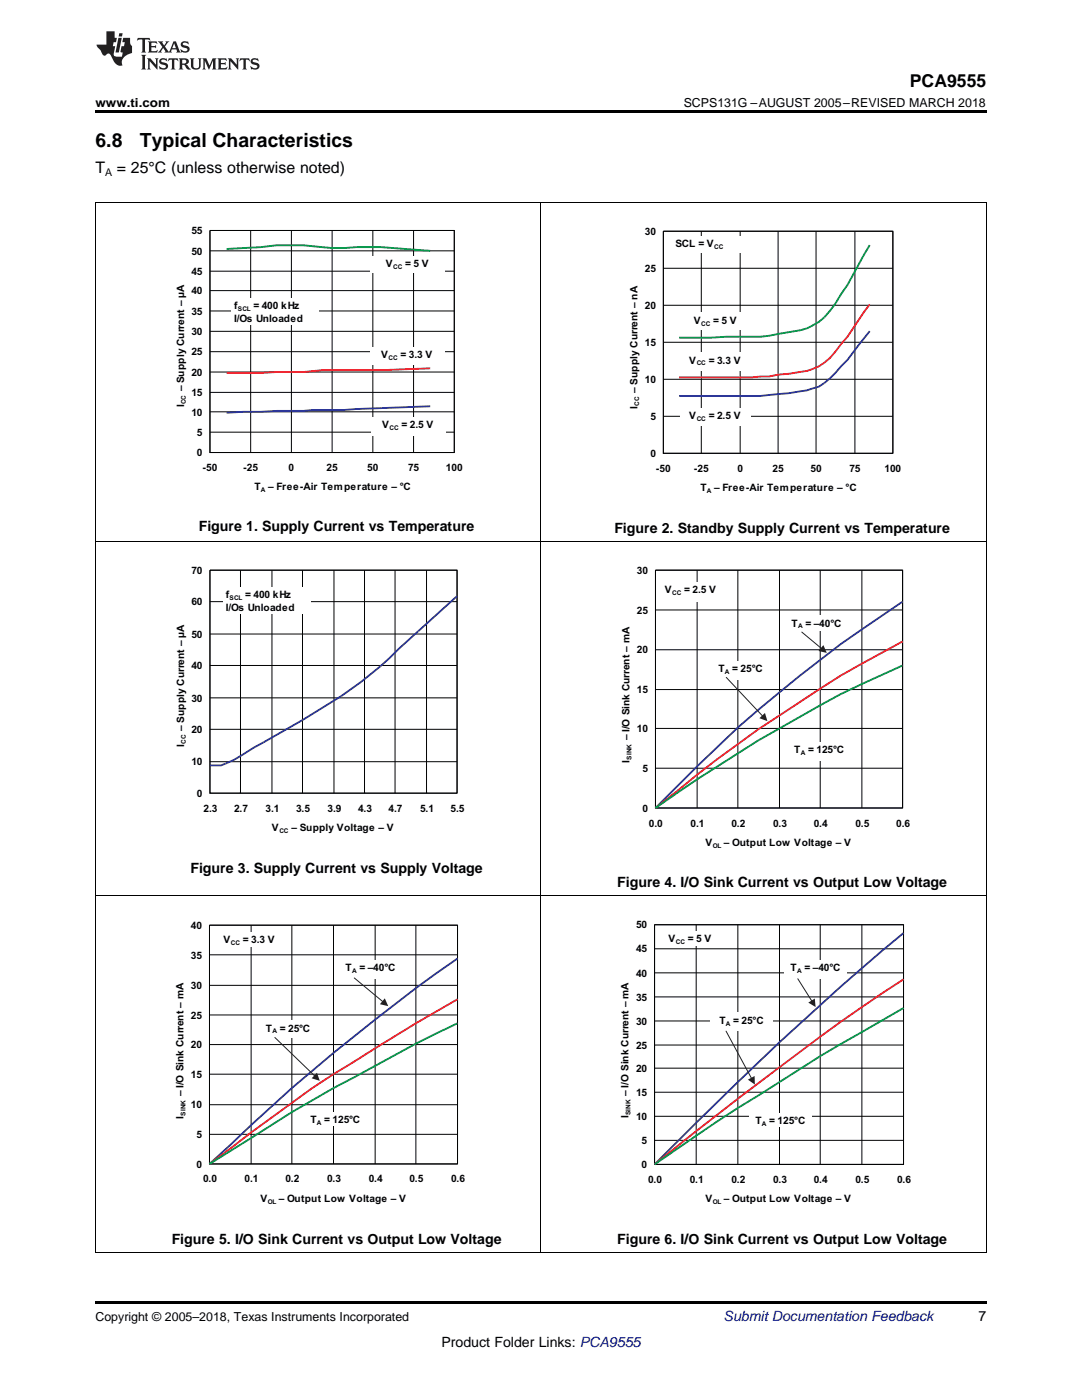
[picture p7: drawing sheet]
<svg xmlns="http://www.w3.org/2000/svg" width="216mm" height="279mm" viewBox="0 0 216 279" stroke-linecap="round" stroke-linejoin="round" font-family="sans-serif">
<defs><g id="words">
<g font-size="3.9">
<text x="19" y="29.3">6.8</text>
<text x="27.9" y="29.3">Typical Characteristics</text>
</g>
<text font-size="3.5" x="181.5" y="17.3">PCA9555</text>
<g font-size="3.2">
<text x="19" y="34.4">T</text>
<text x="23.3" y="34.4">= 25°C (unless otherwise noted)</text>
</g>
<g font-size="2.8">
<text x="39.7" y="105.9">Figure 1. Supply Current vs Temperature</text>
<text x="122.6" y="106.4">Figure 2. Standby Supply Current vs Temperature</text>
<text x="38" y="174.1">Figure 3. Supply Current vs Supply Voltage</text>
<text x="123.2" y="177.1">Figure 4. I/O Sink Current vs Output Low Voltage</text>
<text x="34.3" y="248.3">Figure 5. I/O Sink Current vs Output Low Voltage</text>
<text x="123.2" y="248.3">Figure 6. I/O Sink Current vs Output Low Voltage</text>
<text x="195.3" y="263.6">7</text>
<text x="88.1" y="268.9">Product Folder Links: PCA9555</text>
</g>
<text font-size="2.8" fill="#0000c8" x="144.4" y="263.6">Submit Documentation Feedback</text>
<g font-size="2.5">
<text x="19" y="21.4">www.ti.com</text>
<text x="136.4" y="21.4">SCPS131G –AUGUST 2005–REVISED MARCH 2018</text>
<text x="19" y="263.6">Copyright © 2005–2018, Texas Instruments Incorporated</text>
</g>
<text font-size="2.1" x="21" y="35.1">A</text>
<g font-size="2" fill="#010202">
<text x="38.2" y="46.7">55</text>
<text x="128.7" y="46.9">30</text>
<text x="38.2" y="50.8">50</text>
<text x="77" y="53.4">V</text>
<text x="80.9" y="53.4">= 5 V</text>
<text x="134.8" y="49.3">SCL = V</text>
<text x="38.2" y="58.7">40</text>
<text x="38.2" y="54.9">45</text>
<text x="128.7" y="54.3">25</text>
<text x="38.2" y="62.8">35</text>
<text x="46.7" y="61.7">f</text>
<text x="46.7" y="64.3">I/Os Unloaded</text>
<text x="50.6" y="61.7">= 400 kHz</text>
<text x="128.7" y="61.7">20</text>
<text x="138.5" y="64.6">V</text>
<text x="142.3" y="64.6">= 5 V</text>
<text x="38.2" y="70.9">25</text>
<text x="38.2" y="66.9">30</text>
<text x="76.1" y="71.5">V</text>
<text x="79.9" y="71.5">= 3.3 V</text>
<text x="128.7" y="69">15</text>
<text x="38.2" y="75">20</text>
<text x="128.7" y="76.4">10</text>
<text x="137.5" y="72.6">V</text>
<text x="141.4" y="72.6">= 3.3 V</text>
<text x="36.7" y="81.3" transform="rotate(-90 36.7 81.3)">I</text>
<text x="36.7" y="78.1" transform="rotate(-90 36.7 78.1)">– Supply Current – µA</text>
<text x="38.2" y="82.9">10</text>
<text x="38.2" y="79">15</text>
<text x="127.2" y="81.6" transform="rotate(-90 127.2 81.6)">I</text>
<text x="127.2" y="78.5" transform="rotate(-90 127.2 78.5)">– Supply Current – nA</text>
<text x="129.8" y="83.8">5</text>
<text x="137.5" y="83.6">V</text>
<text x="141.4" y="83.6">= 2.5 V</text>
<text x="39.3" y="87">5</text>
<text x="76.2" y="85.5">V</text>
<text x="80.1" y="85.5">= 2.5 V</text>
<text x="39.3" y="91">0</text>
<text x="40.4" y="94">-50</text>
<text x="48.5" y="94">-25</text>
<text x="57.6" y="94">0</text>
<text x="65.2" y="94">25</text>
<text x="73.3" y="94">50</text>
<text x="81.4" y="94">75</text>
<text x="89" y="94">100</text>
<text x="129.8" y="91.2">0</text>
<text x="130.9" y="94.2">-50</text>
<text x="138.5" y="94.2">-25</text>
<text x="147.1" y="94.2">0</text>
<text x="154.2" y="94.2">25</text>
<text x="161.7" y="94.2">50</text>
<text x="169.5" y="94.2">75</text>
<text x="176.5" y="94.2">100</text>
<text x="50.8" y="97.9">T</text>
<text x="53.5" y="97.9">– Free-Air Temperature – °C</text>
<text x="139.8" y="98">T</text>
<text x="142.5" y="98">– Free-Air Temperature – °C</text>
<text x="38.2" y="114.5">70</text>
<text x="45" y="119.3">f</text>
<text x="48.9" y="119.3">= 400 kHz</text>
<text x="127.1" y="114.5">30</text>
<text x="132.6" y="118.4">V</text>
<text x="136.5" y="118.4">= 2.5 V</text>
<text x="38.2" y="120.8">60</text>
<text x="45" y="121.9">I/Os Unloaded</text>
<text x="127.1" y="122.5">25</text>
<text x="157.9" y="125.1">T</text>
<text x="160.7" y="125.1">= –40°C</text>
<text x="38.2" y="127.3">50</text>
<text x="127.1" y="130.4">20</text>
<text x="38.2" y="133.5">40</text>
<text x="143.4" y="134.1">T</text>
<text x="146.1" y="134.1">= 25°C</text>
<text x="38.2" y="140">30</text>
<text x="127.1" y="138.4">15</text>
<text x="36.7" y="149.1" transform="rotate(-90 36.7 149.1)">I</text>
<text x="36.7" y="145.9" transform="rotate(-90 36.7 145.9)">– Supply Current – µA</text>
<text x="38.2" y="146.3">20</text>
<text x="125.6" y="147.8" transform="rotate(-90 125.6 147.8)">– I/O Sink Current – mA</text>
<text x="127.1" y="146.1">10</text>
<text x="38.2" y="152.8">10</text>
<text x="125.6" y="152.2" transform="rotate(-90 125.6 152.2)">I</text>
<text x="128.2" y="154.1">5</text>
<text x="158.5" y="150.4">T</text>
<text x="161.3" y="150.4">= 125°C</text>
<text x="39.3" y="159">0</text>
<text x="40.6" y="162">2.3</text>
<text x="46.7" y="162">2.7</text>
<text x="53" y="162">3.1</text>
<text x="59.1" y="162">3.5</text>
<text x="65.3" y="162">3.9</text>
<text x="71.4" y="162">4.3</text>
<text x="77.5" y="162">4.7</text>
<text x="83.8" y="162">5.1</text>
<text x="89.9" y="162">5.5</text>
<text x="128.2" y="162">0</text>
<text x="54.3" y="165.9">V</text>
<text x="58.1" y="165.9">– Supply Voltage – V</text>
<text x="129.5" y="164.9">0.0</text>
<text x="137.8" y="164.9">0.1</text>
<text x="145.9" y="164.9">0.2</text>
<text x="154.2" y="164.9">0.3</text>
<text x="162.4" y="164.9">0.4</text>
<text x="170.7" y="164.9">0.5</text>
<text x="178.8" y="164.9">0.6</text>
<text x="140.8" y="168.8">V</text>
<text x="144.5" y="168.8">– Output Low Voltage – V</text>
<text x="38.1" y="185.4">40</text>
<text x="126.9" y="185.3">50</text>
<text x="38.1" y="191.3">35</text>
<text x="44.6" y="188.2">V</text>
<text x="48.4" y="188.2">= 3.3 V</text>
<text x="126.9" y="190.1">45</text>
<text x="133.4" y="188.1">V</text>
<text x="137.3" y="188.1">= 5 V</text>
<text x="38.1" y="197.4">30</text>
<text x="68.9" y="193.9">T</text>
<text x="71.7" y="193.9">= –40°C</text>
<text x="126.9" y="194.9">40</text>
<text x="157.8" y="193.8">T</text>
<text x="160.5" y="193.8">= –40°C</text>
<text x="38.1" y="203.3">25</text>
<text x="126.9" y="199.7">35</text>
<text x="38.1" y="209.2">20</text>
<text x="53.1" y="205.9">T</text>
<text x="55.8" y="205.9">= 25°C</text>
<text x="126.9" y="209.3">25</text>
<text x="126.9" y="204.5">30</text>
<text x="143.5" y="204.3">T</text>
<text x="146.3" y="204.3">= 25°C</text>
<text x="38.1" y="215.1">15</text>
<text x="126.9" y="213.9">20</text>
<text x="36.6" y="218.8" transform="rotate(-90 36.6 218.8)">– I/O Sink Current – mA</text>
<text x="38.1" y="221.2">10</text>
<text x="125.4" y="218.7" transform="rotate(-90 125.4 218.7)">– I/O Sink Current – mA</text>
<text x="126.9" y="218.7">15</text>
<text x="36.6" y="223.2" transform="rotate(-90 36.6 223.2)">I</text>
<text x="39.2" y="227.1">5</text>
<text x="61.9" y="224.2">T</text>
<text x="64.7" y="224.2">= 125°C</text>
<text x="125.4" y="223.1" transform="rotate(-90 125.4 223.1)">I</text>
<text x="126.9" y="223.5">10</text>
<text x="150.7" y="224.3">T</text>
<text x="153.5" y="224.3">= 125°C</text>
<text x="39.2" y="233">0</text>
<text x="128" y="233.1">0</text>
<text x="128" y="228.3">5</text>
<text x="40.5" y="236">0.0</text>
<text x="48.8" y="236">0.1</text>
<text x="52" y="239.9">V</text>
<text x="55.7" y="239.9">– Output Low Voltage – V</text>
<text x="56.9" y="236">0.2</text>
<text x="65.3" y="236">0.3</text>
<text x="73.6" y="236">0.4</text>
<text x="81.7" y="236">0.5</text>
<text x="90" y="236">0.6</text>
<text x="129.3" y="236.1">0.0</text>
<text x="137.6" y="236.1">0.1</text>
<text x="140.8" y="240">V</text>
<text x="144.5" y="240">– Output Low Voltage – V</text>
<text x="145.9" y="236.1">0.2</text>
<text x="154.2" y="236.1">0.3</text>
<text x="162.4" y="236.1">0.4</text>
<text x="170.7" y="236.1">0.5</text>
<text x="179" y="236.1">0.6</text>
</g>
<g font-size="1.3" fill="#010202">
<text x="78.5" y="53.8">CC</text>
<text x="142.5" y="49.7">CC</text>
<text x="47.4" y="62.1">SCL</text>
<text x="139.9" y="65">CC</text>
<text x="77.5" y="71.8">CC</text>
<text x="139" y="72.9">CC</text>
<text x="37.1" y="80.7" transform="rotate(-90 37.1 80.7)">CC</text>
<text x="127.6" y="81" transform="rotate(-90 127.6 81)">CC</text>
<text x="77.7" y="85.9">CC</text>
<text x="139" y="84">CC</text>
<text x="52.1" y="98.3">A</text>
<text x="141" y="98.4">A</text>
<text x="45.8" y="119.7">SCL</text>
<text x="134.1" y="118.8">CC</text>
<text x="159.2" y="125.4">A</text>
<text x="144.6" y="134.5">A</text>
<text x="37.1" y="148.5" transform="rotate(-90 37.1 148.5)">CC</text>
<text x="126" y="151.7" transform="rotate(-90 126 151.7)">SINK</text>
<text x="159.8" y="150.7">A</text>
<text x="55.7" y="166.2">CC</text>
<text x="142.2" y="169.2">OL</text>
<text x="46" y="188.5">CC</text>
<text x="134.9" y="188.4">CC</text>
<text x="70.2" y="194.2">A</text>
<text x="159" y="194.2">A</text>
<text x="54.4" y="206.3">A</text>
<text x="144.8" y="204.7">A</text>
<text x="37" y="222.7" transform="rotate(-90 37 222.7)">SINK</text>
<text x="63.2" y="224.5">A</text>
<text x="125.8" y="222.6" transform="rotate(-90 125.8 222.6)">SINK</text>
<text x="152" y="224.6">A</text>
<text x="53.4" y="240.2">OL</text>
<text x="142.2" y="240.3">OL</text>
</g>
</g></defs>
<path d="M19 250h.2zM196.7 250h.1zM19 259.7h177.8v.5h-177.8z" fill="#000"/>
<path d="M19.1 178.8v71.2M107.9 178.8v71.2M196.8 178.8v71.2M19 250h177.8" fill="none" stroke="#000" stroke-width=".2"/>
<g fill="#fff">
<path d="M32 181h63v62.6h-63z" fill-rule="evenodd"/>
<path d="M41.8 184.6h49.5v47.7h-49.5z" fill-rule="evenodd"/>
</g>
<g fill="none" stroke="#010202" stroke-width=".2">
<path d="M41.8 184.6h49.5v47.7h-49.5zM41.8 196.6h49.5M41.8 190.6h49.5M50.1 184.6v47.7M58.2 184.6v47.7M66.5 184.6v47.7M74.9 184.6v47.7M83 184.6v47.7M41.8 214.4h49.5M41.8 208.5h49.5M41.8 202.6h49.5M41.8 226.4h49.5"/>
<path d="M41.8 220.5h49.5"/>
</g>
<path d="M91.3 191.3a389.1 389.1 0 0 0-45.3 37.1l-4.2 3.9" fill="none" stroke="#2b3695" stroke-width=".37"/>
<path d="M91.3 199.4l-8.3 4.8-16.5 10.2a356.9 356.9 0 0 0-20.5 14.8l-4.2 3.1" fill="none" stroke="#ee1e28" stroke-width=".37"/>
<path d="M91.3 204.2a259.1 259.1 0 0 0-20.5 10.7 210.2 210.2 0 0 0-20.7 12.2l-8.3 5.2" fill="none" stroke="#05974a" stroke-width=".37"/>
<g fill="#fff">
<path d="M67.7 191.7h12.5v3.7h-12.5z" fill-rule="evenodd"/>
<path d="M44 185.9h12.8v3h-12.8z" fill-rule="evenodd"/>
<path d="M51.2 203.7h12.6v3.5h-12.6z" fill-rule="evenodd"/>
<path d="M60.8 221.9h12.2v2.8h-12.2z" fill-rule="evenodd"/>
</g>
<path d="M70.7 195.2l5.7 4.7" fill="none" stroke="#231f20" stroke-width=".2"/>
<path d="M76.8 199.2l.7 1.6-1.7-.4z" fill="#231f20"/>
<path d="M54.8 207.1l8 7.6" fill="none" stroke="#231f20" stroke-width=".2"/>
<path d="M63.2 214.1l.6 1.6-1.6-.5z" fill="#231f20"/>
<g fill="#fff">
<path d="M120.8 180.9h63.2v62.7h-63.2z" fill-rule="evenodd"/>
<path d="M130.6 184.5h49.7v47.9h-49.7z" fill-rule="evenodd"/>
</g>
<g fill="none" stroke="#010202" stroke-width=".2">
<path d="M130.6 184.5h49.7v47.9h-49.7zM130.6 199h49.7M130.6 194.2h49.7M130.6 189.4h49.7M138.9 184.5v47.9M147.2 184.5v47.9M155.5 184.5v47.9M163.7 184.5v47.9M172 184.5v47.9M130.6 218h49.7M130.6 213.2h49.7M130.6 208.6h49.7"/>
<path d="M130.6 203.8h49.7M130.6 227.6h49.7M130.6 222.8h49.7"/>
</g>
<path d="M180.3 186.2a673.2 673.2 0 0 0-49.7 46.2" fill="none" stroke="#2b3695" stroke-width=".37"/>
<path d="M180.3 195.4a354.3 354.3 0 0 0-24.8 17.6l-8.3 6.3-16.6 13.1" fill="none" stroke="#ee1e28" stroke-width=".37"/>
<path d="M180.3 201.2a410.1 410.1 0 0 0-24.8 14.7 382.3 382.3 0 0 0-24.9 16.5" fill="none" stroke="#05974a" stroke-width=".37"/>
<g fill="#fff">
<path d="M156.5 191.6h12.5v3.7h-12.5z" fill-rule="evenodd"/>
<path d="M132.8 185.8h13v3h-13z" fill-rule="evenodd"/>
<path d="M141.7 202.1h12.5v3.7h-12.5z" fill-rule="evenodd"/>
<path d="M149.6 222h12.4v2.8h-12.4z" fill-rule="evenodd"/>
</g>
<path d="M159.2 195.3l2.8 4.5" fill="none" stroke="#231f20" stroke-width=".2"/>
<path d="M161.3 200.1l1.3-.8 .1 1.7z" fill="#231f20"/>
<path d="M144.9 205.8l5 9.4" fill="none" stroke="#231f20" stroke-width=".2"/>
<path d="M149.2 215.5l1.4-.8v1.7z" fill="#231f20"/>
<path d="M19.1 108.1v70.8M107.9 108.1v70.8M196.8 108.1v70.8M19 178.8h177.8" fill="none" stroke="#000" stroke-width=".2"/>
<g fill="#fff">
<path d="M121 110.1h62.8v62.4h-62.8z" fill-rule="evenodd"/>
<path d="M130.8 113.8h49.3v47.5h-49.3z" fill-rule="evenodd"/>
</g>
<path d="M130.8 113.8h49.3v47.5h-49.3zM139.1 113.8v47.5M147.2 113.8v47.5M155.5 113.8v47.5M163.7 113.8v47.5M172 113.8v47.5M130.8 137.6h49.3M130.8 129.7h49.3M130.8 121.7h49.3M130.8 153.3h49.3M130.8 145.4h49.3" fill="none" stroke="#010202" stroke-width=".2"/>
<path d="M180.1 120.1a278.4 278.4 0 0 0-49.3 41.2" fill="none" stroke="#2b3695" stroke-width=".37"/>
<path d="M180.1 128a230.3 230.3 0 0 0-24.6 14.8 233.2 233.2 0 0 0-20.5 15.1l-4.2 3.4" fill="none" stroke="#ee1e28" stroke-width=".37"/>
<path d="M180.1 132.8a203 203 0 0 0-24.6 12.6l-4.2 2.4-4.1 2.6a270.2 270.2 0 0 0-16.4 10.9" fill="none" stroke="#05974a" stroke-width=".37"/>
<g fill="#fff">
<path d="M157.2 122.8h11.5v3.2h-11.5z" fill-rule="evenodd"/>
<path d="M132.1 116.2h13.5v3.9h-13.5z" fill-rule="evenodd"/>
<path d="M142.1 131.9h11.6v3.7h-11.6z" fill-rule="evenodd"/>
<path d="M157.2 148.1h12.7v3.7h-12.7z" fill-rule="evenodd"/>
</g>
<path d="M160 126.1l3.9 3.3" fill="none" stroke="#231f20" stroke-width=".2"/>
<path d="M164.3 128.7l.7 1.6-1.7-.4z" fill="#231f20"/>
<path d="M144.9 135.2l7.2 7.7" fill="none" stroke="#231f20" stroke-width=".2"/>
<path d="M151.5 143.3l1.1-1 .5 1.6z" fill="#231f20"/>
<g fill="#fff">
<path d="M32.1 110.1h62.8v59.5h-62.8z" fill-rule="evenodd"/>
<path d="M41.9 113.8h49.3v44.5h-49.3z" fill-rule="evenodd"/>
</g>
<g fill="none" stroke="#010202" stroke-width=".2">
<path d="M41.9 113.8h49.3v44.5h-49.3zM48 113.8v44.5M54.3 113.8v44.5M60.4 113.8v44.5M66.6 113.8v44.5M72.7 113.8v44.5M78.8 113.8v44.5M85.1 113.8v44.5M41.9 139.3h49.3M41.9 132.8h49.3M41.9 126.5h49.3M41.9 120.1h49.3"/>
<path d="M41.9 152h49.3M41.9 145.6h49.3"/>
</g>
<path d="M91.2 119l-11.6 10.5a69.6 69.6 0 0 1-15.4 11.8l-3.8 2.4a201.5 201.5 0 0 0-13.7 7.9l-2.6 1.2h-2.2" fill="none" stroke="#2b3695" stroke-width=".37"/>
<path d="M44.5 117.1h17.5v5.4h-17.5z" fill-rule="evenodd" fill="#fff"/>
<path d="M19.1 40.4v67.8M107.9 40.4v67.8M196.8 40.4v67.8M19 108.1h177.8" fill="none" stroke="#000" stroke-width=".2"/>
<g fill="#fff">
<path d="M122.6 42.5h59.6v59.2h-59.6z" fill-rule="evenodd"/>
<path d="M132.4 46.2h45.8v44.3h-45.8z" fill-rule="evenodd"/>
</g>
<path d="M132.4 46.2h45.8v44.3h-45.8zM132.4 53.5h45.8M139.9 46.2v44.3M147.7 46.2v44.3M155.3 46.2v44.3M162.8 46.2v44.3M170.6 46.2v44.3M132.4 75.7h45.8M132.4 68.3h45.8M132.4 60.9h45.8M132.4 83.1h45.8" fill="none" stroke="#010202" stroke-width=".2"/>
<path d="M173.5 66.1l-4.4 5.7-1.3 1.3a16.6 16.6 0 0 1-4.4 4.1 39.7 39.7 0 0 1-10 1.6l-1.6 .2h-16.3" fill="none" stroke="#2b3695" stroke-width=".37"/>
<path d="M173.5 60.7l-4.4 6.5-1.3 1.5a11.3 11.3 0 0 1-6.8 5.3l-7.6 1.1-3.5 .2h-14.4" fill="none" stroke="#ee1e28" stroke-width=".37"/>
<path d="M173.5 48.9l-4.4 8-1.3 1.8a18.1 18.1 0 0 1-4.4 5.5 11.1 11.1 0 0 1-5.9 2.1 33.4 33.4 0 0 1-9.8 .9l-12.2 .2" fill="none" stroke="#05974a" stroke-width=".37"/>
<g fill="#fff">
<path d="M135.7 81.4h14v3.5h-14z" fill-rule="evenodd"/>
<path d="M135.7 70.3h14v3.7h-14z" fill-rule="evenodd"/>
<path d="M135.7 62.4h14.2v3.5h-14.2z" fill-rule="evenodd"/>
<path d="M134.2 47.1h16.4v3.3h-16.4z" fill-rule="evenodd"/>
<path d="M32.3 42.3h62.4v59.1h-62.4z" fill-rule="evenodd"/>
<path d="M41.9 46h48.7v44.3h-48.7z" fill-rule="evenodd"/>
</g>
<g fill="none" stroke="#010202" stroke-width=".2">
<path d="M41.9 46h48.7v44.3h-48.7zM41.9 58h48.7M41.9 54.1h48.7M41.9 50.1h48.7M50 46v44.3M58.1 46v44.3M66.3 46v44.3M74.4 46v44.3M82.5 46v44.3M41.9 78.3h48.7M41.9 74.2h48.7M41.9 70.2h48.7"/>
<path d="M41.9 66.1h48.7M41.9 62.1h48.7M41.9 86.2h48.7M41.9 82.2h48.7"/>
</g>
<path d="M85.8 81.1l-17.1 .7h-6.3l-1.9 .2h-5.3l-10 .4" fill="none" stroke="#2b3695" stroke-width=".37"/>
<path d="M85.8 73.5a286.7 286.7 0 0 1-21.6 .4 45.5 45.5 0 0 1-9 .3l-3.1 .2h-6.9" fill="none" stroke="#ee1e28" stroke-width=".37"/>
<path d="M45.2 49.7l6.9-.4a51 51 0 0 1 14.2 .2l9.8-.2 9.7 .8" fill="none" stroke="#05974a" stroke-width=".37"/>
<g fill="#fff">
<path d="M74 83.3h14.8v3.7h-14.8z" fill-rule="evenodd"/>
<path d="M73.8 69.3h14.8v3.5h-14.8z" fill-rule="evenodd"/>
<path d="M73.8 51.2h15v3.3h-15z" fill-rule="evenodd"/>
<path d="M46.1 59.5h17.6v5.3h-17.6z" fill-rule="evenodd"/>
</g>
<path d="M19 40.4h177.8" fill="none" stroke="#000" stroke-width=".2"/>
<path d="M19 22h177.8v.5h-177.8z" fill="#000"/>
<g fill="#231f20">
<path d="M27.5 7.6l-.1 .5 .4-.2h.6v.1v2.1l-.2 .4h1l-.3-.4v-2.1l.1-.1h.5l.5 .2-.2-.5zM29.5 8.3l.2 .3v1.5l-.2 .4h1.8l.2-.6a1.04 1.04 0 0 1-1.3 .2v-.7h.6l.3 .2v-.6l-.3 .2h-.6v-.6l.8-.1 .4 .3-.2-.5zM31.5 8.3l.9 1.1-.9 1.1h.8l-.2-.2 .5-.7 .4 .7-.2 .2h1.5l-.1-.2 .1-.4h.9l.1 .4-.2 .2h1l-.3-.3-.7-1.9h-.5l-.9 2-.8-1 .9-1h-.8l.1 .3-.3 .5-.4-.6 .2-.2zM34.7 8.6l.4 1h-.7zM36.3 8.4a.63 .63 0 0 0-.2 .7 .63 .63 0 0 0 .6 .4l.6 .2 .1 .2a.75 .75 0 0 1-.7 .4 .75 .75 0 0 1-.6-.5l.1 .7 .1-.1a1.11 1.11 0 0 0 1.5-.6 1.13 1.13 0 0 0-1.2-.8l-.1-.4a1.04 1.04 0 0 1 1.2 .2l-.2-.5-.1 .1-.5-.2zM28.2 10.9l.2 .4v2.2l-.2 .4h1l-.3-.4v-2.2l.3-.4zM29.3 11.6l.3 .4v1.5l-.3 .4h.8l-.2-.4v-1.3l1.5 1.7v-1.9l.2-.4h-.7l.2 .4v.9l-1.1-1.3zM32 11.8a.62 .62 0 0 0-.2 .7 .62 .62 0 0 0 .6 .4l.6 .1 .1 .3a.76 .76 0 0 1-.7 .3 .76 .76 0 0 1-.6-.4l.1 .7 .1-.1a1.11 1.11 0 0 0 1.5-.6 1.13 1.13 0 0 0-1.2-.8l-.1-.4a1.04 1.04 0 0 1 1.2 .2l-.2-.6-.1 .1-.5-.1zM33.7 11.6l-.2 .6a.61 .61 0 0 1 .8-.3v1.6l-.2 .4h.9l-.2-.4v-1.6a.63 .63 0 0 1 .8 .3l-.2-.6zM35.6 11.6l.3 .4v1.5l-.3 .4h1l-.2-.2v-.8l.5 .2a.76 .76 0 0 0 1.2 .7l-1-1a.58 .58 0 0 0 .6-.5 .58 .58 0 0 0-.5-.6zM36.4 11.9h.1a.45 .45 0 0 1 .5 .1 .45 .45 0 0 1 .1 .5l-.7 .2zM37.9 11.6l.2 .2a2.17 2.17 0 0 0 .3 1.9 .99 .99 0 0 0 1.6-.6v-1.1l.2-.4h-.7l.2 .2a1.92 1.92 0 0 1-.2 1.8 .6 .6 0 0 1-.9-.5v-1.1l.2-.4zM40.4 11.6l.2 .4v1.5l-.2 .4h.7l-.2-.4v-1.4l.8 1.8 .8-1.8v1.4l-.2 .4h.9l-.2-.4v-1.5l.2-.4h-.8l-.6 1.5-.6-1.5zM43.4 11.6l.2 .4v1.5l-.2 .4h1.8l.2-.6a1.04 1.04 0 0 1-1.3 .1v-.6h.5l.4 .2v-.6l-.4 .2h-.5v-.7h.8l.3 .3-.1-.6zM45.5 11.6l.2 .4v1.5l-.2 .4h.7l-.2-.4v-1.3l1.5 1.7v-1.9l.2-.4h-.7l.2 .4v.9l-1.1-1.3zM47.9 11.6l-.1 .6a.61 .61 0 0 1 .8-.3v1.6l-.3 .4h1l-.3-.4 .1-1.6a.63 .63 0 0 1 .7 .3l-.1-.6zM50.2 11.8a.62 .62 0 0 0-.2 .7 .62 .62 0 0 0 .6 .4l.6 .1 .2 .3a.76 .76 0 0 1-.8 .3 .76 .76 0 0 1-.6-.4l.1 .7 .2-.1a1.11 1.11 0 0 0 1.5-.6 1.13 1.13 0 0 0-1.3-.8l-.1-.4a1.04 1.04 0 0 1 1.2 .2l-.1-.6-.2 .1-.5-.1z"/>
<path d="M21.2 6.3v2.6h-1.9l.1 .4 .7 .9a.91 .91 0 0 0 1 .8 .56 .56 0 0 1 .5-.3 .56 .56 0 0 1 .5 .3l.4 .8a1.53 1.53 0 0 0 1.9 1.2 1.54 1.54 0 0 1 1-2.1l.9-.3v-1.4a1.52 1.52 0 0 1-.3-1.6h-1.4l-.2 .8h.5l-.2 .8h-.4l-.2 1v.2l.4 .1-.2 .8a1.93 1.93 0 0 1-1.6-.3l.3-1.8h-.5l.2-.8h.4l.2-.8h-.4v-1.3zM23.6 7.6l-.6 2.9h.7l.6-2.9zM23.8 6.6l-.1 .7h.6l.2-.7z"/>
</g>
<use href="#words"/>
</svg>
